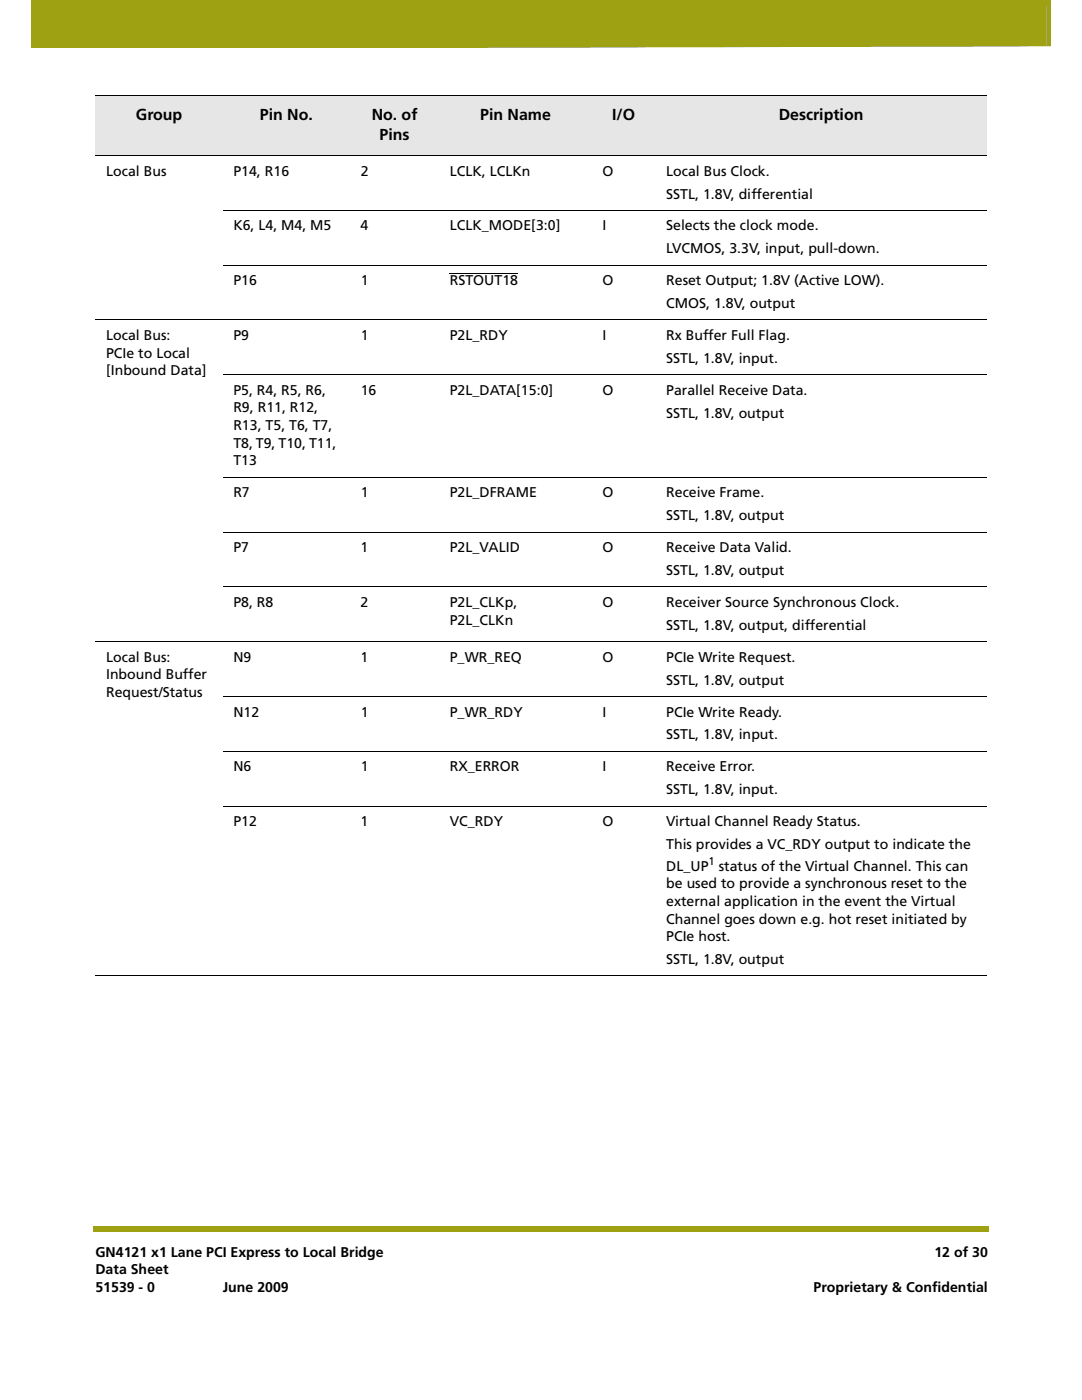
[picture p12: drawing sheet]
<svg xmlns="http://www.w3.org/2000/svg" width="216mm" height="279mm" viewBox="0 0 216 279" stroke-linecap="round" stroke-linejoin="round" font-family="sans-serif">
<defs><g id="words">
<g font-size="3.2">
<text x="27.1" y="24">Group</text>
<text x="51.9" y="24">Pin No.</text>
<text x="74.2" y="24">No. of</text>
<text x="95.8" y="24">Pin Name</text>
<text x="122.2" y="24">I/O</text>
<text x="155.4" y="24">Description</text>
<text x="75.7" y="27.9">Pins</text>
</g>
<g font-size="2.8">
<text x="21.2" y="35">Local Bus</text>
<text x="46.6" y="35">P14, R16</text>
<text x="72" y="35">2</text>
<text x="89.8" y="35">LCLK, LCLKn</text>
<text x="120.2" y="35">O</text>
<text x="132.9" y="35">Local Bus Clock.</text>
<text x="132.9" y="39.6">SSTL, 1.8V, differential</text>
<text x="46.6" y="46">K6, L4, M4, M5</text>
<text x="71.9" y="46">4</text>
<text x="89.7" y="46">LCLK_MODE[3:0]</text>
<text x="120.2" y="46">I</text>
<text x="132.9" y="46">Selects the clock mode.</text>
<text x="132.9" y="50.6">LVCMOS, 3.3V, input, pull-down.</text>
<text x="46.6" y="56.9">P16</text>
<text x="72" y="56.9">1</text>
<text x="89.8" y="56.9">RSTOUT18</text>
<text x="120.2" y="56.9">O</text>
<text x="132.9" y="56.9">Reset Output; 1.8V (Active LOW).</text>
<text x="132.9" y="61.5">CMOS, 1.8V, output</text>
<text x="21.2" y="67.8">Local Bus:</text>
<text x="21.2" y="71.4">PCIe to Local</text>
<text x="46.6" y="67.8">P9</text>
<text x="72" y="67.8">1</text>
<text x="89.7" y="67.8">P2L_RDY</text>
<text x="120.2" y="67.8">I</text>
<text x="132.9" y="67.8">Rx Buffer Full Flag.</text>
<text x="21.2" y="74.9">[Inbound Data]</text>
<text x="132.9" y="72.4">SSTL, 1.8V, input.</text>
<text x="46.6" y="78.8">P5, R4, R5, R6,</text>
<text x="46.6" y="82.3">R9, R11, R12,</text>
<text x="72" y="78.8">16</text>
<text x="89.7" y="78.8">P2L_DATA[15:0]</text>
<text x="120.2" y="78.8">O</text>
<text x="132.9" y="83.4">SSTL, 1.8V, output</text>
<text x="132.9" y="78.8">Parallel Receive Data.</text>
<text x="46.6" y="85.8">R13, T5, T6, T7,</text>
<text x="46.6" y="89.4">T8, T9, T10, T11,</text>
<text x="46.6" y="92.9">T13</text>
<text x="46.6" y="99.2">R7</text>
<text x="72" y="99.2">1</text>
<text x="89.7" y="99.2">P2L_DFRAME</text>
<text x="120.2" y="99.2">O</text>
<text x="132.9" y="99.2">Receive Frame.</text>
<text x="132.9" y="103.8">SSTL, 1.8V, output</text>
<text x="46.6" y="110.2">P7</text>
<text x="72" y="110.2">1</text>
<text x="89.7" y="110.2">P2L_VALID</text>
<text x="120.2" y="110.2">O</text>
<text x="132.9" y="110.2">Receive Data Valid.</text>
<text x="132.9" y="114.8">SSTL, 1.8V, output</text>
<text x="46.6" y="121.1">P8, R8</text>
<text x="72" y="121.1">2</text>
<text x="89.7" y="121.1">P2L_CLKp,</text>
<text x="89.7" y="124.6">P2L_CLKn</text>
<text x="120.2" y="121.1">O</text>
<text x="132.9" y="121.1">Receiver Source Synchronous Clock.</text>
<text x="132.9" y="125.7">SSTL, 1.8V, output, differential</text>
<text x="21.2" y="132.1">Local Bus:</text>
<text x="21.2" y="135.6">Inbound Buffer</text>
<text x="46.6" y="132.1">N9</text>
<text x="72" y="132.1">1</text>
<text x="89.7" y="132.1">P_WR_REQ</text>
<text x="120.2" y="132.1">O</text>
<text x="132.9" y="136.7">SSTL, 1.8V, output</text>
<text x="132.9" y="132.1">PCIe Write Request.</text>
<text x="21.2" y="139.1">Request/Status</text>
<text x="46.6" y="143">N12</text>
<text x="72" y="143">1</text>
<text x="89.7" y="143">P_WR_RDY</text>
<text x="120.2" y="143">I</text>
<text x="132.9" y="143">PCIe Write Ready.</text>
<text x="132.9" y="147.6">SSTL, 1.8V, input.</text>
<text x="46.6" y="153.9">N6</text>
<text x="72" y="153.9">1</text>
<text x="89.7" y="153.9">RX_ERROR</text>
<text x="120.2" y="153.9">I</text>
<text x="132.9" y="153.9">Receive Error.</text>
<text x="132.9" y="158.5">SSTL, 1.8V, input.</text>
<text x="46.6" y="164.9">P12</text>
<text x="72" y="164.9">1</text>
<text x="89.7" y="164.9">VC_RDY</text>
<text x="120.2" y="164.9">O</text>
<text x="132.9" y="164.9">Virtual Channel Ready Status.</text>
<text x="132.9" y="169.5">This provides a VC_RDY output to indicate the</text>
<text x="132.9" y="173.7">DL_UP</text>
<text x="143.4" y="173.7">status of the Virtual Channel. This can</text>
<text x="132.9" y="177.2">be used to provide a synchronous reset to the</text>
<text x="132.9" y="180.8">external application in the event the Virtual</text>
<text x="132.9" y="184.3">Channel goes down e.g. hot reset initiated by</text>
<text x="132.9" y="187.9">PCIe host.</text>
<text x="132.9" y="192.4">SSTL, 1.8V, output</text>
<text x="19" y="250.8">GN4121 x1 Lane PCI Express to Local Bridge</text>
<text x="186.5" y="250.8">12 of 30</text>
<text x="19" y="254.3">Data Sheet</text>
<text x="19" y="257.9">51539 - 0</text>
<text x="44.4" y="257.9">June 2009</text>
<text x="162.3" y="257.9">Proprietary &amp; Confidential</text>
</g>
<text font-size="2.2" x="141.4" y="172.6">1</text>
</g></defs>
<g fill="#9da112">
<path d="M18.5 244.7h.5v1.1h-.5z"/>
<path d="M19 244.7h178.4v1.1h-178.4z"/>
</g>
<path d="M6.3 0h203.2v9.5h-203.2z" fill="#fff"/>
<g fill="#9da112">
<path d="M208.8 -.1h.8v9.3h-.8z"/>
<path d="M6.3 -.1h202.5v9.3l-202.5 .4z"/>
</g>
<path d="M95.2 248.9h24.3v9.5h-24.3z" fill="#fff"/>
<path d="M89.7 54.5h13.7" fill="none" stroke="#000" stroke-width=".2"/>
<g fill="#e6e6e6">
<path d="M19 19.1h25.4v11.9h-25.4z"/>
<path d="M44.4 19.1h25.4v11.9h-25.4z"/>
<path d="M69.8 19.1h17.8v11.9h-17.8z"/>
<path d="M87.6 19.1h30.5v11.9h-30.5z"/>
<path d="M118.1 19.1h12.7v11.9h-12.7z"/>
<path d="M130.8 19.1h66v11.9h-66z"/>
</g>
<g fill="none" stroke="#000" stroke-width=".2">
<path d="M19 19.1h177.8M19 31h177.8M44.4 42h152.4M44.4 52.9h152.4M19 63.9h177.8M44.4 74.8h152.4M44.4 95.2h152.4M44.4 106.2h152.4M44.4 117.1h152.4M19 128.1h177.8M44.4 139h152.4M44.4 149.9h152.4"/>
<path d="M44.4 160.9h152.4M19 194.8h177.8"/>
</g>
<use href="#words"/>
</svg>
